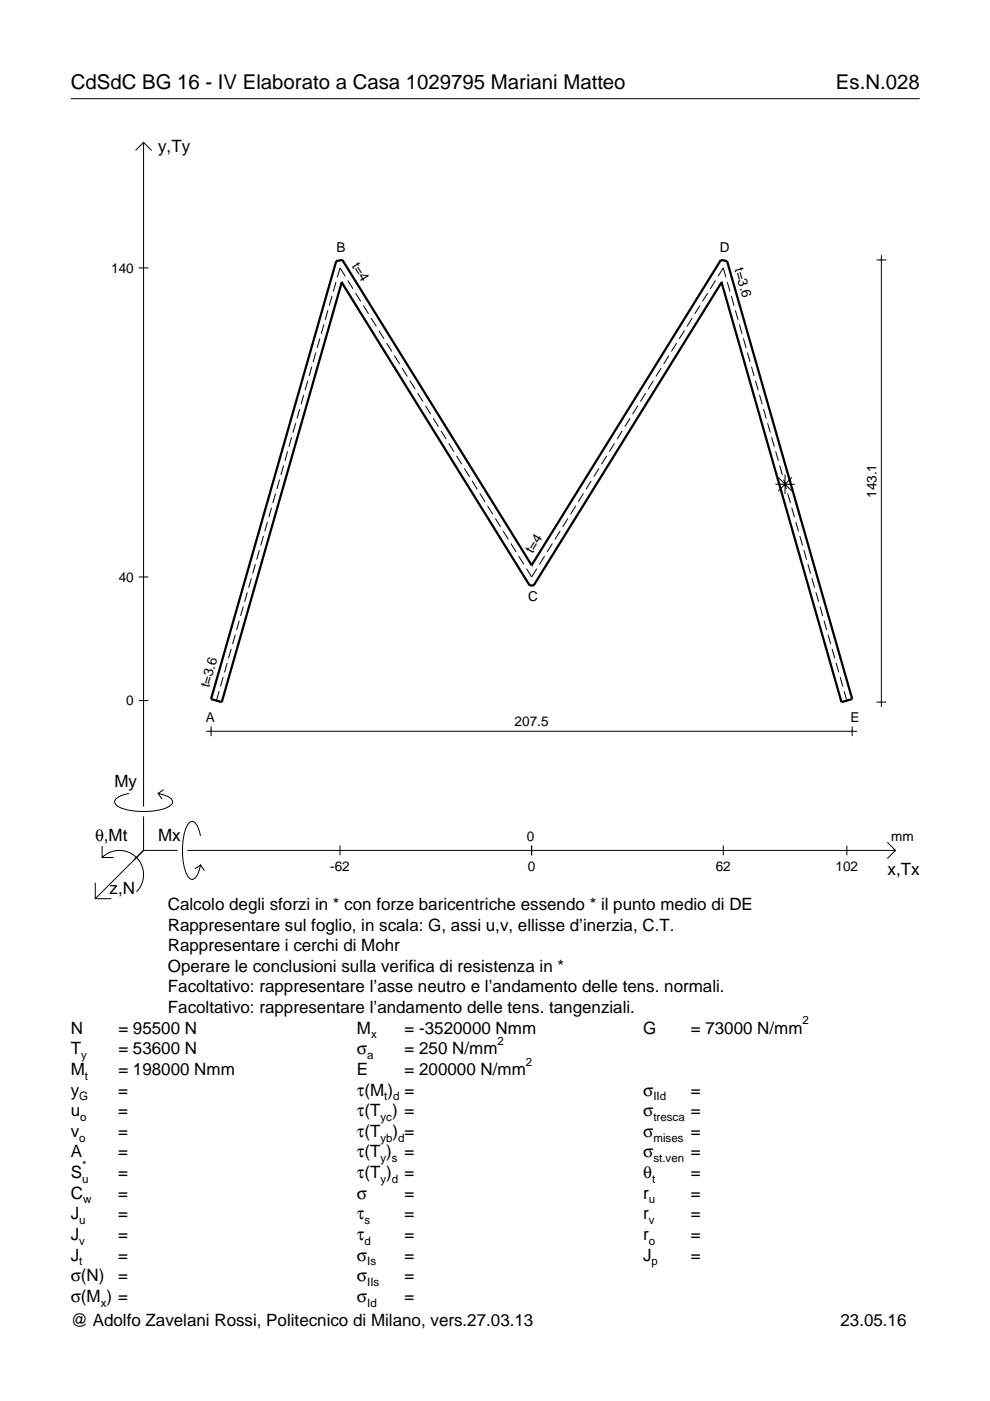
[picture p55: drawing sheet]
<svg xmlns="http://www.w3.org/2000/svg" width="210mm" height="297mm" viewBox="0 0 210 297" stroke-linecap="round" stroke-linejoin="round" font-family="sans-serif">
<defs><g id="words">
<g font-size="4.3">
<text x="15" y="18.9">CdSdC BG 16 - IV Elaborato a Casa 1029795 Mariani Matteo</text>
<text x="177.2" y="18.9">Es.N.028</text>
</g>
<g font-size="3.6">
<text x="33.5" y="32.3">y,Ty</text>
<text x="24.3" y="166.9">My</text>
<text x="20.1" y="178.2">θ,Mt</text>
<text x="33.5" y="178.2">Mx</text>
<text x="188.2" y="185.5">x,Tx</text>
<text x="23.2" y="189.6">z,N</text>
<text x="35.6" y="192.9">Calcolo degli sforzi in * con forze baricentriche essendo * il punto medio di DE</text>
<text x="35.6" y="197.3">Rappresentare sul foglio, in scala: G, assi u,v, ellisse d’inerzia, C.T.</text>
<text x="35.6" y="201.7">Rappresentare i cerchi di Mohr</text>
<text x="35.6" y="206">Operare le conclusioni sulla verifica di resistenza in *</text>
<text x="35.6" y="210.4">Facoltativo: rappresentare l’asse neutro e l’andamento delle tens. normali.</text>
<text x="35.6" y="214.8">Facoltativo: rappresentare l’andamento delle tens. tangenziali.</text>
<text x="15" y="219.2">N</text>
<text x="25.1" y="219.2">= 95500 N</text>
<text x="75.7" y="219.2">M</text>
<text x="85.8" y="219.2">= -3520000 Nmm</text>
<text x="136.4" y="219.2">G</text>
<text x="146.5" y="219.2">= 73000 N/mm</text>
<text x="15" y="227.9">M</text>
<text x="15" y="223.5">T</text>
<text x="25.1" y="227.9">= 198000 Nmm</text>
<text x="25.1" y="223.5">= 53600 N</text>
<text x="75.7" y="223.5">σ</text>
<text x="75.7" y="227.9">E</text>
<text x="85.8" y="223.5">= 250 N/mm</text>
<text x="85.8" y="227.9">= 200000 N/mm</text>
<text x="15" y="232.3">y</text>
<text x="25.1" y="232.3">=</text>
<text x="75.7" y="232.3">τ(M ) =</text>
<text x="136.4" y="232.3">σ</text>
<text x="146.5" y="232.3">=</text>
<text x="15" y="236.7">u</text>
<text x="25.1" y="236.7">=</text>
<text x="75.7" y="236.7">τ(T ) =</text>
<text x="136.4" y="236.7">σ</text>
<text x="146.5" y="236.7">=</text>
<text x="15" y="245.4">A</text>
<text x="15" y="241">v</text>
<text x="25.1" y="241">=</text>
<text x="25.1" y="245.4">=</text>
<text x="75.7" y="245.4">τ(T )</text>
<text x="75.7" y="241">τ(T</text>
<text x="83.3" y="241">) =</text>
<text x="85.8" y="245.4">=</text>
<text x="136.4" y="241">σ</text>
<text x="136.4" y="245.4">σ</text>
<text x="146.5" y="241">=</text>
<text x="146.5" y="245.4">=</text>
<text x="15" y="249.8">S</text>
<text x="25.1" y="249.8">=</text>
<text x="75.7" y="249.8">τ(T )</text>
<text x="85.8" y="249.8">=</text>
<text x="136.4" y="249.8">θ</text>
<text x="146.5" y="249.8">=</text>
<text x="15" y="254.2">C</text>
<text x="25.1" y="254.2">=</text>
<text x="75.7" y="254.2">σ</text>
<text x="85.8" y="254.2">=</text>
<text x="136.4" y="254.2">r</text>
<text x="146.5" y="254.2">=</text>
<text x="15" y="262.9">J</text>
<text x="15" y="258.5">J</text>
<text x="25.1" y="262.9">=</text>
<text x="25.1" y="258.5">=</text>
<text x="75.7" y="262.9">τ</text>
<text x="75.7" y="258.5">τ</text>
<text x="85.8" y="258.5">=</text>
<text x="85.8" y="262.9">=</text>
<text x="136.4" y="262.9">r</text>
<text x="136.4" y="258.5">r</text>
<text x="146.5" y="262.9">=</text>
<text x="146.5" y="258.5">=</text>
<text x="15" y="267.3">J</text>
<text x="25.1" y="267.3">=</text>
<text x="75.7" y="267.3">σ</text>
<text x="85.8" y="267.3">=</text>
<text x="136.4" y="267.3">J</text>
<text x="146.5" y="267.3">=</text>
<text x="15" y="271.7">σ(N)</text>
<text x="25.1" y="271.7">=</text>
<text x="75.7" y="271.7">σ</text>
<text x="85.8" y="271.7">=</text>
<text x="15" y="276">σ(M ) =</text>
<text x="15" y="281.2">@ Adolfo Zavelani Rossi, Politecnico di Milano, vers.27.03.13</text>
<text x="75.7" y="276">σ</text>
<text x="85.8" y="276">=</text>
<text x="178.2" y="281.2">23.05.16</text>
</g>
<g font-size="2.9">
<text x="71.3" y="53.5">B</text>
<text x="152.6" y="53.5">D</text>
<text x="23.6" y="57.8">140</text>
<text x="74.5" y="56.3" transform="rotate(58 74.5 56.3)">t=4</text>
<text x="155.7" y="57" transform="rotate(74 155.7 57)">t=3.6</text>
<text x="185.8" y="105.6" transform="rotate(-90 185.8 105.6)">143.1</text>
<text x="112.9" y="117.6" transform="rotate(-58 112.9 117.6)">t=4</text>
<text x="25.2" y="123.3">40</text>
<text x="112" y="127.4">C</text>
<text x="26.8" y="149.5">0</text>
<text x="44.3" y="146" transform="rotate(-74 44.3 146)">t=3.6</text>
<text x="43.6" y="153.1">A</text>
<text x="109.1" y="154">207.5</text>
<text x="180.3" y="153.1">E</text>
<text x="111.7" y="178.2">0</text>
<text x="189" y="178.2">mm</text>
<text x="70" y="184.7">-62</text>
<text x="111.9" y="184.7">0</text>
<text x="151.7" y="184.7">62</text>
<text x="177.2" y="184.7">102</text>
</g>
<g font-size="2.4">
<text x="78.7" y="220.2">x</text>
<text x="105.5" y="221.5">2</text>
<text x="170.2" y="217.2">2</text>
<text x="17.2" y="224.5">y</text>
<text x="77.9" y="224.5">a</text>
<text x="111.5" y="225.9">2</text>
<text x="16.8" y="233.3">G</text>
<text x="18" y="228.9">t</text>
<text x="81.5" y="233.3">t d</text>
<text x="138.5" y="233.3">IId</text>
<text x="17" y="237.7">o</text>
<text x="80.7" y="237.7">yc</text>
<text x="138.5" y="237.7">tresca</text>
<text x="16.8" y="242">o</text>
<text x="80.7" y="242">yb d</text>
<text x="138.5" y="242">mises</text>
<text x="17.4" y="250.8">u</text>
<text x="17.4" y="247.8">*</text>
<text x="80.7" y="250.8">y d</text>
<text x="80.7" y="246.4">y s</text>
<text x="138.2" y="250.8">t</text>
<text x="138.5" y="246.4">st.ven</text>
<text x="17.6" y="255.2">w</text>
<text x="137.6" y="255.2">u</text>
<text x="16.8" y="263.9">v</text>
<text x="16.8" y="259.5">u</text>
<text x="77.3" y="263.9">d</text>
<text x="77.3" y="259.5">s</text>
<text x="137.6" y="263.9">o</text>
<text x="137.6" y="259.5">v</text>
<text x="16.8" y="268.3">t</text>
<text x="77.9" y="268.3">Is</text>
<text x="138.2" y="268.3">p</text>
<text x="77.9" y="272.7">IIs</text>
<text x="21.4" y="277">x</text>
<text x="77.9" y="277">Id</text>
</g>
</g></defs>
<g fill="none" stroke="#000" stroke-width=".21">
<path d="M15 20.9h180M28.7 31.9l1.7-1.7 1.8 1.7M30.4 30.2v140.8M29.4 56.8h2.1M71.2 59.8l-.5 2M73.2 58.6l-1.1-1.8-.6 2M73.7 59.5l1.1 1.7M151.7 59.5l-1.1 1.7M152.2 58.6l1.1-1.8 .6 2M154.2 59.8l.6 2M185.8 55.1h2.1M186.9 54.1v95.8"/>
<path d="M66.1 77.7l-.6 2M67 74.8l-.6 2M67.8 71.8l-.6 2M68.7 68.8l-.6 2M69.5 65.8l-.5 2M70.4 62.8l-.6 2M75.4 62.1l1.1 1.8M77 64.8l1.1 1.8M78.7 67.4l1.1 1.8M80.3 70.1l1.1 1.8M82 72.7l1.1 1.8M83.6 75.4l1.1 1.8"/>
<path d="M85.3 78.1l1.1 1.7M140.2 78.1l-1.1 1.7M141.8 75.4l-1.1 1.8M143.5 72.7l-1.1 1.8M145.1 70.1l-1.1 1.8M146.8 67.4l-1.1 1.8M148.4 64.8l-1.1 1.8M150 62.1l-1.1 1.8M155.1 62.8l.5 2M155.9 65.8l.6 2M156.8 68.8l.5 2M157.6 71.8l.6 2"/>
<path d="M158.5 74.8l.5 2M159.3 77.7l.6 2M60.1 98.7l-.5 2M61 95.7l-.6 2M61.8 92.7l-.5 2M62.7 89.7l-.6 2M63.5 86.7l-.5 2M64.4 83.7l-.6 2M65.3 80.7l-.6 2M86.9 80.7l1.1 1.8M88.6 83.4l1.1 1.7M90.2 86l1.1 1.8"/>
<path d="M91.9 88.7l1.1 1.8M93.5 91.3l1.1 1.8M95.1 94l1.1 1.8M96.8 96.6l1.1 1.8M98.4 99.3l1.1 1.8M127 99.3l-1.1 1.8M128.6 96.6l-1.1 1.8M130.3 94l-1.1 1.8M131.9 91.3l-1.1 1.8M133.6 88.7l-1.1 1.8M135.2 86l-1.1 1.8M136.9 83.4l-1.1 1.7"/>
<path d="M138.5 80.7l-1.1 1.8M160.2 80.7l.6 2M161 83.7l.6 2M161.9 86.7l.6 2M162.7 89.7l.6 2M163.6 92.7l.6 2M164.5 95.7l.5 2M165.3 98.7l.6 2M54.1 119.6l-.5 2M55 116.6l-.6 2M55.9 113.6l-.6 2M56.7 110.6l-.6 2"/>
<path d="M57.6 107.7l-.6 2M58.4 104.7l-.6 2M59.3 101.7l-.6 2M100.1 102l1.1 1.7M101.7 104.6l1.1 1.8M103.4 107.3l1.1 1.8M105 109.9l1.1 1.8M106.7 112.6l1.1 1.8M108.3 115.2l1.1 1.8M110 117.9l1.1 1.8M115.5 117.9l-1.1 1.8M117.1 115.2l-1.1 1.8"/>
<path d="M118.8 112.6l-1.1 1.8M120.4 109.9l-1.1 1.8M122.1 107.3l-1.1 1.8M123.7 104.6l-1.1 1.8M125.3 102l-1.1 1.7M164.4 102.7h4.1M165 101.2l2.9 2.9M166.2 101.7l.5 2M166.4 100.6v4.1M167 104.7l.6 2M167.9 107.7l.5 2M167.9 101.2l-2.9 2.9"/>
<path d="M168.7 110.6l.6 2M169.6 113.6l.6 2M170.4 116.6l.6 2M171.3 119.6l.6 2M29.4 122.3h2.1M49 137.6l-.6 2M49.9 134.6l-.6 2M50.7 131.6l-.5 2M51.6 128.6l-.6 2M52.4 125.6l-.5 2M53.3 122.6l-.6 2M111.6 120.6l1.1 1.7 1.1-1.7"/>
<path d="M172.1 122.6l.6 2M173 125.6l.6 2M173.9 128.6l.5 2M174.7 131.6l.6 2M175.6 134.6l.5 2M176.4 137.6l.6 2M29.4 148.5h2.1M43.7 155h138M44.7 154v2.1M46.5 146.5l-.6 2M47.3 143.6l-.6 2M48.2 140.6l-.6 2"/>
<path d="M177.3 140.6l.5 2M178.1 143.6l.6 2M179 146.5l.6 2M180.7 154v2.1M185.8 148.9h2.1M21.7 179.4v2.4h2.4M27.3 168.2a3.6 3.6 0 0 0-3 1.7l.1 .5a5.6 5.6 0 0 0 3.8 1.5 13.4 13.4 0 0 0 7.8-1l.5-.5 .1-.5a3.6 3.6 0 0 0-3.1-1.7l.8 1.2M30.4 173.1v7.2M34.7 167.4l-1.2 .8M42.5 177.2a3.6 3.6 0 0 0-1.7-3.1l-.5 .2a5.7 5.7 0 0 0-1.5 3.7 13.3 13.3 0 0 0 1 7.9l.5 .5 .5 .1a3.6 3.6 0 0 0 1.7-3.1l-1.2 .8M72.1 179.3v2M112.7 179.3v2"/>
<path d="M153.3 179.3v2M179.6 179.3v2M188.1 178.6l1.7 1.7-1.7 1.7M20.2 187.2v3.3h3.4M21.7 181.8a5.1 5.1 0 0 1 7.2 0 5.1 5.1 0 0 1 0 7.3M30.4 180.3l-10.2 10.2M30.4 180.3h7.2M39.7 180.3h150.1M42.5 183.4l.8 1.2"/>
</g>
<path d="M72.4 59.9h.1M72.4 59.9l-25.4 89-2.3-.7 26.6-92.8 1.3-.3 40.1 64.7M72.4 59.9l39.9 64.2h.8l39.9-64.2M153 59.9h.1M153 59.9l25.4 89 2.3-.7-26.5-92.8-1.4-.3-40.1 64.7M112.7 119.8h.1" fill="none" stroke="#000" stroke-width=".48"/>
<use href="#words"/>
</svg>
